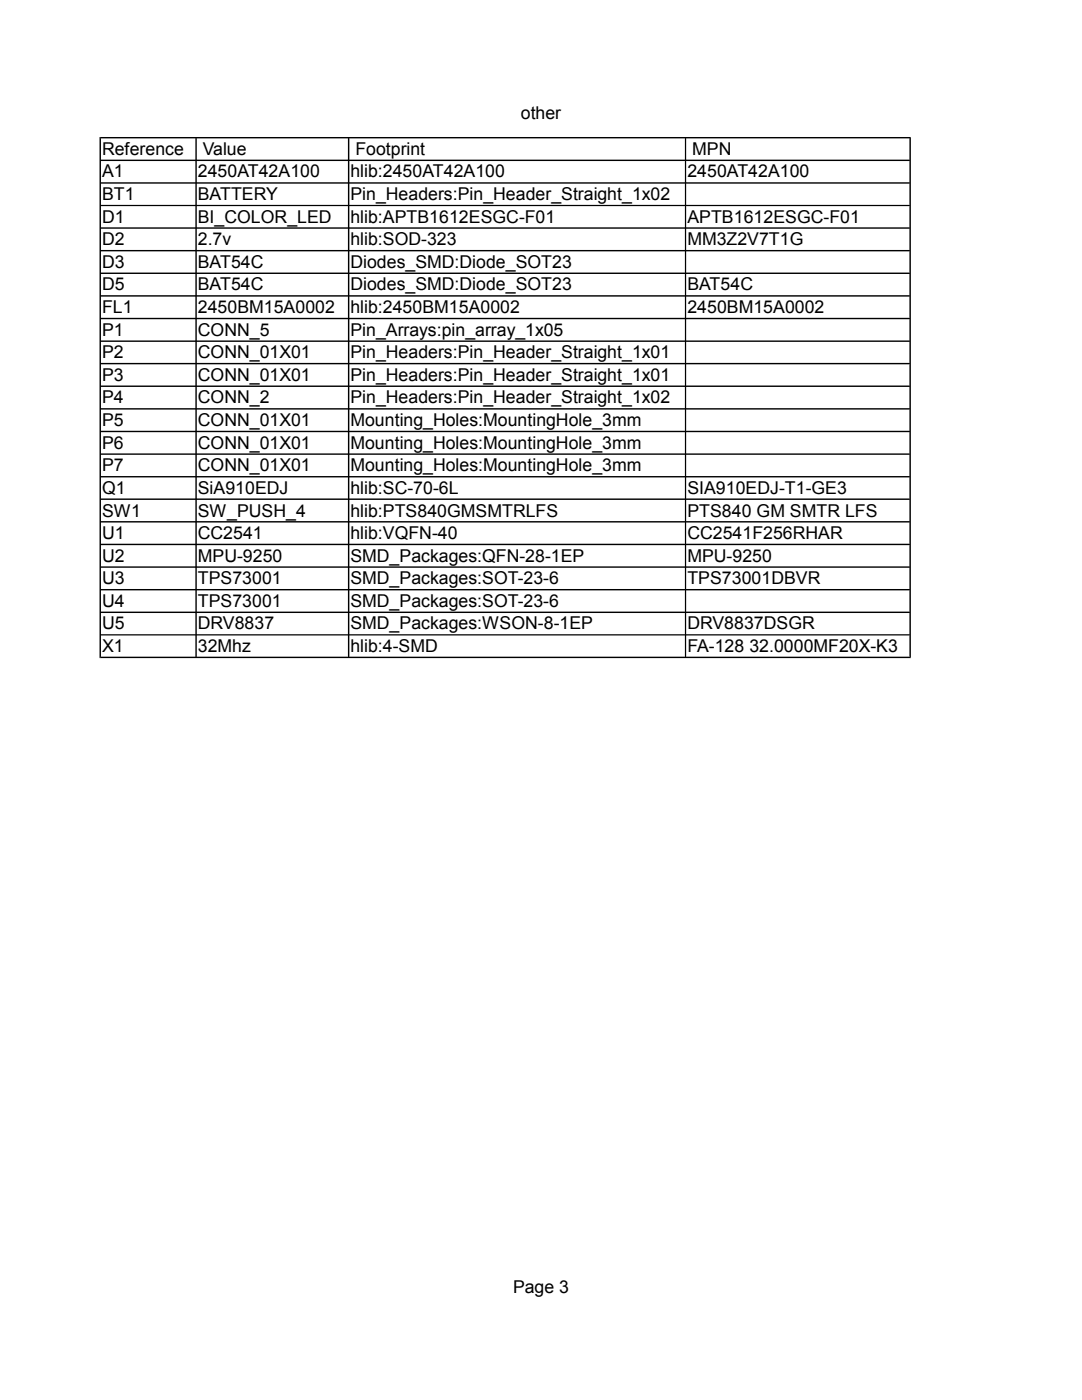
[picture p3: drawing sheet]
<svg xmlns="http://www.w3.org/2000/svg" width="216mm" height="279mm" viewBox="0 0 216 279" stroke-linecap="round" stroke-linejoin="round" font-family="sans-serif">
<defs><g id="words">
<g font-size="3.5">
<text x="103.9" y="23.7">other</text>
<text x="20.4" y="30.9">Reference</text>
<text x="20.4" y="35.4">A1</text>
<text x="39.5" y="35.4">2450AT42A100</text>
<text x="40.5" y="30.9">Value</text>
<text x="69.9" y="35.4">hlib:2450AT42A100</text>
<text x="70.9" y="30.9">Footprint</text>
<text x="137.2" y="35.4">2450AT42A100</text>
<text x="138.1" y="30.9">MPN</text>
<text x="20.4" y="39.9">BT1</text>
<text x="39.5" y="39.9">BATTERY</text>
<text x="69.9" y="39.9">Pin_Headers:Pin_Header_Straight_1x02</text>
<text x="20.4" y="44.4">D1</text>
<text x="39.5" y="44.4">BI_COLOR_LED</text>
<text x="69.9" y="44.4">hlib:APTB1612ESGC-F01</text>
<text x="137.2" y="44.4">APTB1612ESGC-F01</text>
<text x="20.4" y="49">D2</text>
<text x="20.4" y="53.4">D3</text>
<text x="39.5" y="49">2.7v</text>
<text x="39.5" y="53.4">BAT54C</text>
<text x="69.9" y="49">hlib:SOD-323</text>
<text x="69.9" y="53.4">Diodes_SMD:Diode_SOT23</text>
<text x="137.2" y="49">MM3Z2V7T1G</text>
<text x="20.4" y="58">D5</text>
<text x="39.5" y="58">BAT54C</text>
<text x="69.9" y="58">Diodes_SMD:Diode_SOT23</text>
<text x="137.2" y="58">BAT54C</text>
<text x="20.4" y="62.5">FL1</text>
<text x="39.5" y="62.5">2450BM15A0002</text>
<text x="69.9" y="62.5">hlib:2450BM15A0002</text>
<text x="137.2" y="62.5">2450BM15A0002</text>
<text x="20.4" y="67">P1</text>
<text x="20.4" y="71.5">P2</text>
<text x="39.5" y="67">CONN_5</text>
<text x="39.5" y="71.5">CONN_01X01</text>
<text x="69.9" y="67">Pin_Arrays:pin_array_1x05</text>
<text x="69.9" y="71.5">Pin_Headers:Pin_Header_Straight_1x01</text>
<text x="20.4" y="76">P3</text>
<text x="39.5" y="76">CONN_01X01</text>
<text x="69.9" y="76">Pin_Headers:Pin_Header_Straight_1x01</text>
<text x="20.4" y="80.5">P4</text>
<text x="39.5" y="80.5">CONN_2</text>
<text x="69.9" y="80.5">Pin_Headers:Pin_Header_Straight_1x02</text>
<text x="20.4" y="85">P5</text>
<text x="20.4" y="89.5">P6</text>
<text x="39.5" y="85">CONN_01X01</text>
<text x="39.5" y="89.5">CONN_01X01</text>
<text x="69.9" y="85">Mounting_Holes:MountingHole_3mm</text>
<text x="69.9" y="89.5">Mounting_Holes:MountingHole_3mm</text>
<text x="20.4" y="94.1">P7</text>
<text x="39.5" y="94.1">CONN_01X01</text>
<text x="69.9" y="94.1">Mounting_Holes:MountingHole_3mm</text>
<text x="20.4" y="98.6">Q1</text>
<text x="39.5" y="98.6">SiA910EDJ</text>
<text x="69.9" y="98.6">hlib:SC-70-6L</text>
<text x="137.2" y="98.6">SIA910EDJ-T1-GE3</text>
<text x="20.4" y="103.1">SW1</text>
<text x="20.4" y="107.6">U1</text>
<text x="39.5" y="103.1">SW_PUSH_4</text>
<text x="39.5" y="107.6">CC2541</text>
<text x="69.9" y="103.1">hlib:PTS840GMSMTRLFS</text>
<text x="69.9" y="107.6">hlib:VQFN-40</text>
<text x="137.2" y="103.1">PTS840 GM SMTR LFS</text>
<text x="137.2" y="107.6">CC2541F256RHAR</text>
<text x="20.4" y="112.1">U2</text>
<text x="39.5" y="112.1">MPU-9250</text>
<text x="69.9" y="112.1">SMD_Packages:QFN-28-1EP</text>
<text x="137.2" y="112.1">MPU-9250</text>
<text x="20.4" y="116.6">U3</text>
<text x="39.5" y="116.6">TPS73001</text>
<text x="69.9" y="116.6">SMD_Packages:SOT-23-6</text>
<text x="137.2" y="116.6">TPS73001DBVR</text>
<text x="20.4" y="121.1">U4</text>
<text x="20.4" y="125.6">U5</text>
<text x="39.5" y="121.1">TPS73001</text>
<text x="39.5" y="125.6">DRV8837</text>
<text x="69.9" y="121.1">SMD_Packages:SOT-23-6</text>
<text x="69.9" y="125.6">SMD_Packages:WSON-8-1EP</text>
<text x="137.2" y="125.6">DRV8837DSGR</text>
<text x="20.4" y="130.1">X1</text>
<text x="39.5" y="130.1">32Mhz</text>
<text x="69.9" y="130.1">hlib:4-SMD</text>
<text x="137.2" y="130.1">FA-128 32.0000MF20X-K3</text>
<text x="102.4" y="258.1">Page 3</text>
</g>
</g></defs>
<g fill="#000">
<path d="M19.9 27.3h161.9l-.3 .3h-161.4z" fill-rule="evenodd"/>
<path d="M20.1 31.9h161.4l.1 .1-.1 .1h-161.4l-.1-.1z" fill-rule="evenodd"/>
<path d="M20.1 36.4h161.4l.1 .1-.1 .2h-161.4l-.1-.2z" fill-rule="evenodd"/>
<path d="M20 41l.1-.1h161.4l.1 .1-.1 .1h-161.4z" fill-rule="evenodd"/>
<path d="M20.1 45.4h161.4l.1 .1-.1 .1h-161.4l-.1-.1z" fill-rule="evenodd"/>
<path d="M20 50l.1-.1h161.4l.1 .1-.1 .2h-161.4z" fill-rule="evenodd"/>
<path d="M20 54.5l.1-.1h161.4l.1 .1-.1 .2h-161.4z" fill-rule="evenodd"/>
<path d="M20.1 58.9h161.4l.1 .2-.1 .1h-161.4l-.1-.1z" fill-rule="evenodd"/>
<path d="M20.1 63.4h161.4l.1 .2-.1 .1h-161.4l-.1-.1z" fill-rule="evenodd"/>
<path d="M20.1 67.9h161.4l.1 .2-.1 .1h-161.4l-.1-.1z" fill-rule="evenodd"/>
<path d="M20.1 72.4h161.4l.1 .2-.1 .1h-161.4l-.1-.1z" fill-rule="evenodd"/>
<path d="M20.1 76.9h161.4l.1 .2-.1 .1h-161.4l-.1-.1z" fill-rule="evenodd"/>
<path d="M20 81.6l.1-.1h161.4l.1 .1-.1 .1h-161.4z" fill-rule="evenodd"/>
<path d="M20 86.1l.1-.1h161.4l.1 .1-.1 .2h-161.4z" fill-rule="evenodd"/>
<path d="M20.1 90.5h161.4l.1 .1-.1 .2h-161.4l-.1-.2z" fill-rule="evenodd"/>
<path d="M20.1 95h161.4l.1 .1-.1 .2h-161.4l-.1-.2z" fill-rule="evenodd"/>
<path d="M20 99.6l.1-.1h161.4l.1 .1-.1 .2h-161.4z" fill-rule="evenodd"/>
<path d="M20.1 104h161.4l.1 .1-.1 .2h-161.4l-.1-.2z" fill-rule="evenodd"/>
<path d="M20 108.7l.1-.2h161.4l.1 .2-.1 .1h-161.4z" fill-rule="evenodd"/>
<path d="M20 113.2l.1-.2h161.4l.1 .2-.1 .1h-161.4z" fill-rule="evenodd"/>
<path d="M20 117.7l.1-.2h161.4l.1 .2-.1 .1h-161.4z" fill-rule="evenodd"/>
<path d="M19.9 27.3l.2 .3v103.5l-.2 .2z" fill-rule="evenodd"/>
<path d="M20 122.2l.1-.1h161.4l.1 .1-.1 .1h-161.4z" fill-rule="evenodd"/>
<path d="M20 126.7l.1-.1h161.4l.1 .1-.1 .1h-161.4z" fill-rule="evenodd"/>
<path d="M19.9 131.3l.2-.2h161.4l.3 .2z" fill-rule="evenodd"/>
<path d="M39 27.6l.1-.1 .2 .1v103.5l-.2 .1-.1-.1z" fill-rule="evenodd"/>
<path d="M69.4 27.6l.2-.1 .1 .1v103.5l-.1 .1-.2-.1z" fill-rule="evenodd"/>
<path d="M136.7 27.6l.1-.1 .1 .1v103.5l-.1 .1-.1-.1z" fill-rule="evenodd"/>
<path d="M181.5 27.6l.3-.3v104l-.3-.2z" fill-rule="evenodd"/>
</g>
<use href="#words"/>
</svg>
